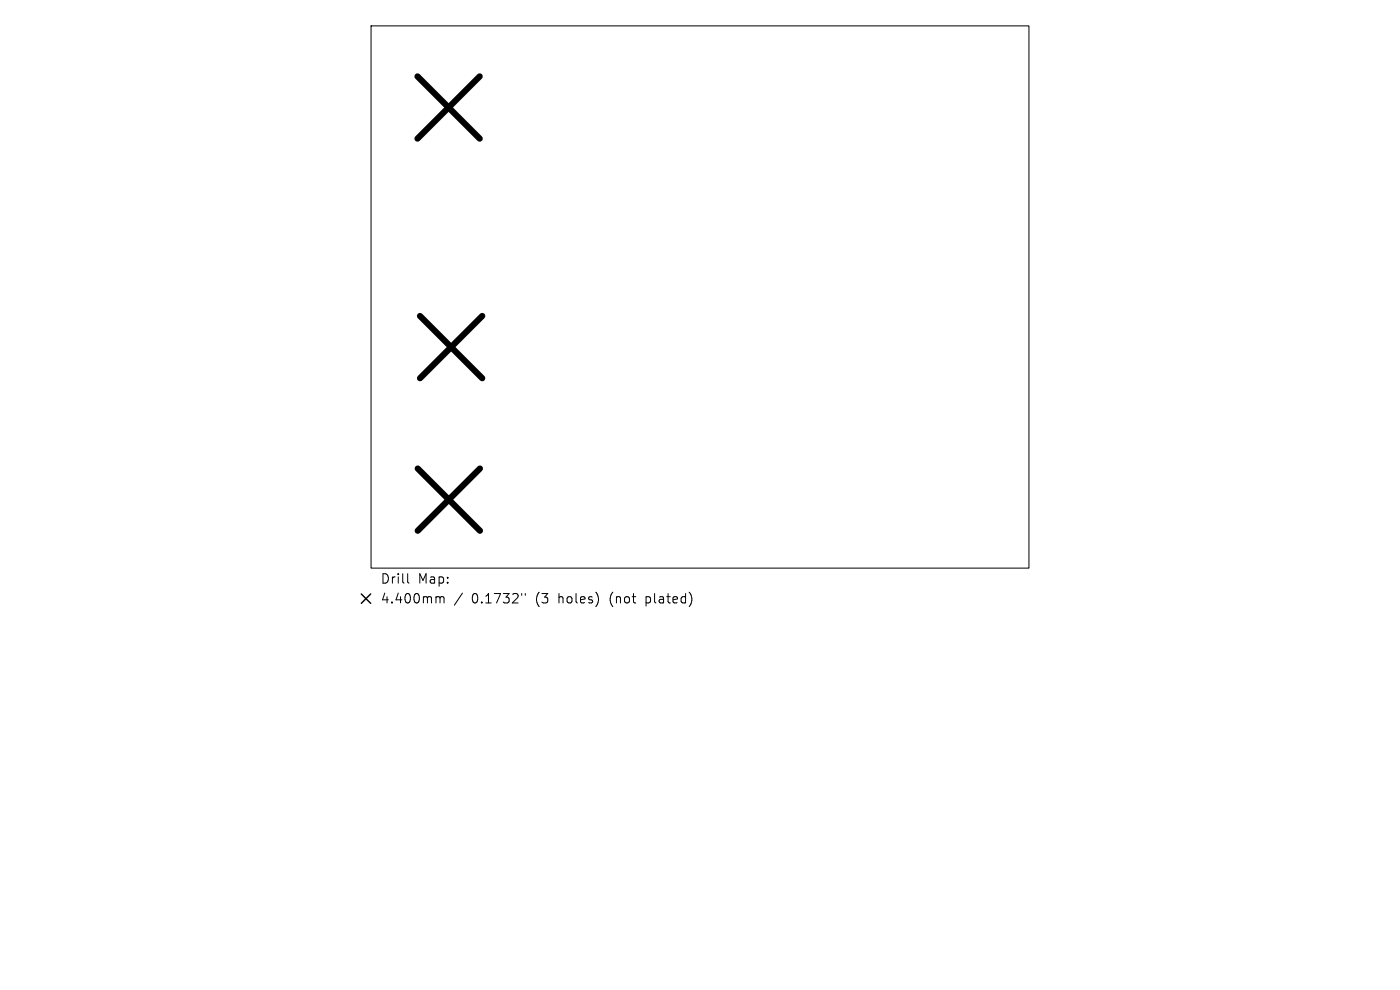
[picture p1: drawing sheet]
<svg xmlns="http://www.w3.org/2000/svg" width="297mm" height="210mm" viewBox="0 0 297 210" stroke-linecap="round" stroke-linejoin="round" font-family="sans-serif">
<defs><g id="words">
<g font-size="2.8">
<text x="80.6" y="124.1">Drill</text>
<text x="88.7" y="124.1">Map:</text>
<text x="80.6" y="128.3">4.400mm</text>
<text x="100.1" y="128.3">0.1732&quot;</text>
<text x="113.8" y="128.3">(3</text>
<text x="118.8" y="128.3">holes)</text>
<text x="129.8" y="128.3">(not</text>
<text x="137.7" y="128.3">plated)</text>
</g>
</g></defs>
<path d="M78.7 5.5h139.6v115h-139.6zM86.5 121.7v1.7l.3 .3M92.8 126.6l.4 .1 .1 .2M93.3 126.9l.3-.3 .5 .1 .1 1.2M93.3 126.9v1M98.1 125.8l-1.7 2.6M110.7 125.9v.4M111.4 125.9v.4" fill="none" stroke="#000" stroke-width=".21"/>
<path d="M88.6 16.2l13.2 13.2M101.8 16.2l-13.2 13.2M89.1 67l13.2 13.2M102.3 67l-13.2 13.2M88.6 99.4l13.2 13.2M101.8 99.4l-13.2 13.2" fill="none" stroke="#000" stroke-width="1.3"/>
<path d="M76.6 126l2 2M78.6 126l-2 2" fill="none" stroke="#000" stroke-width=".3"/>
<use href="#words"/>
</svg>
